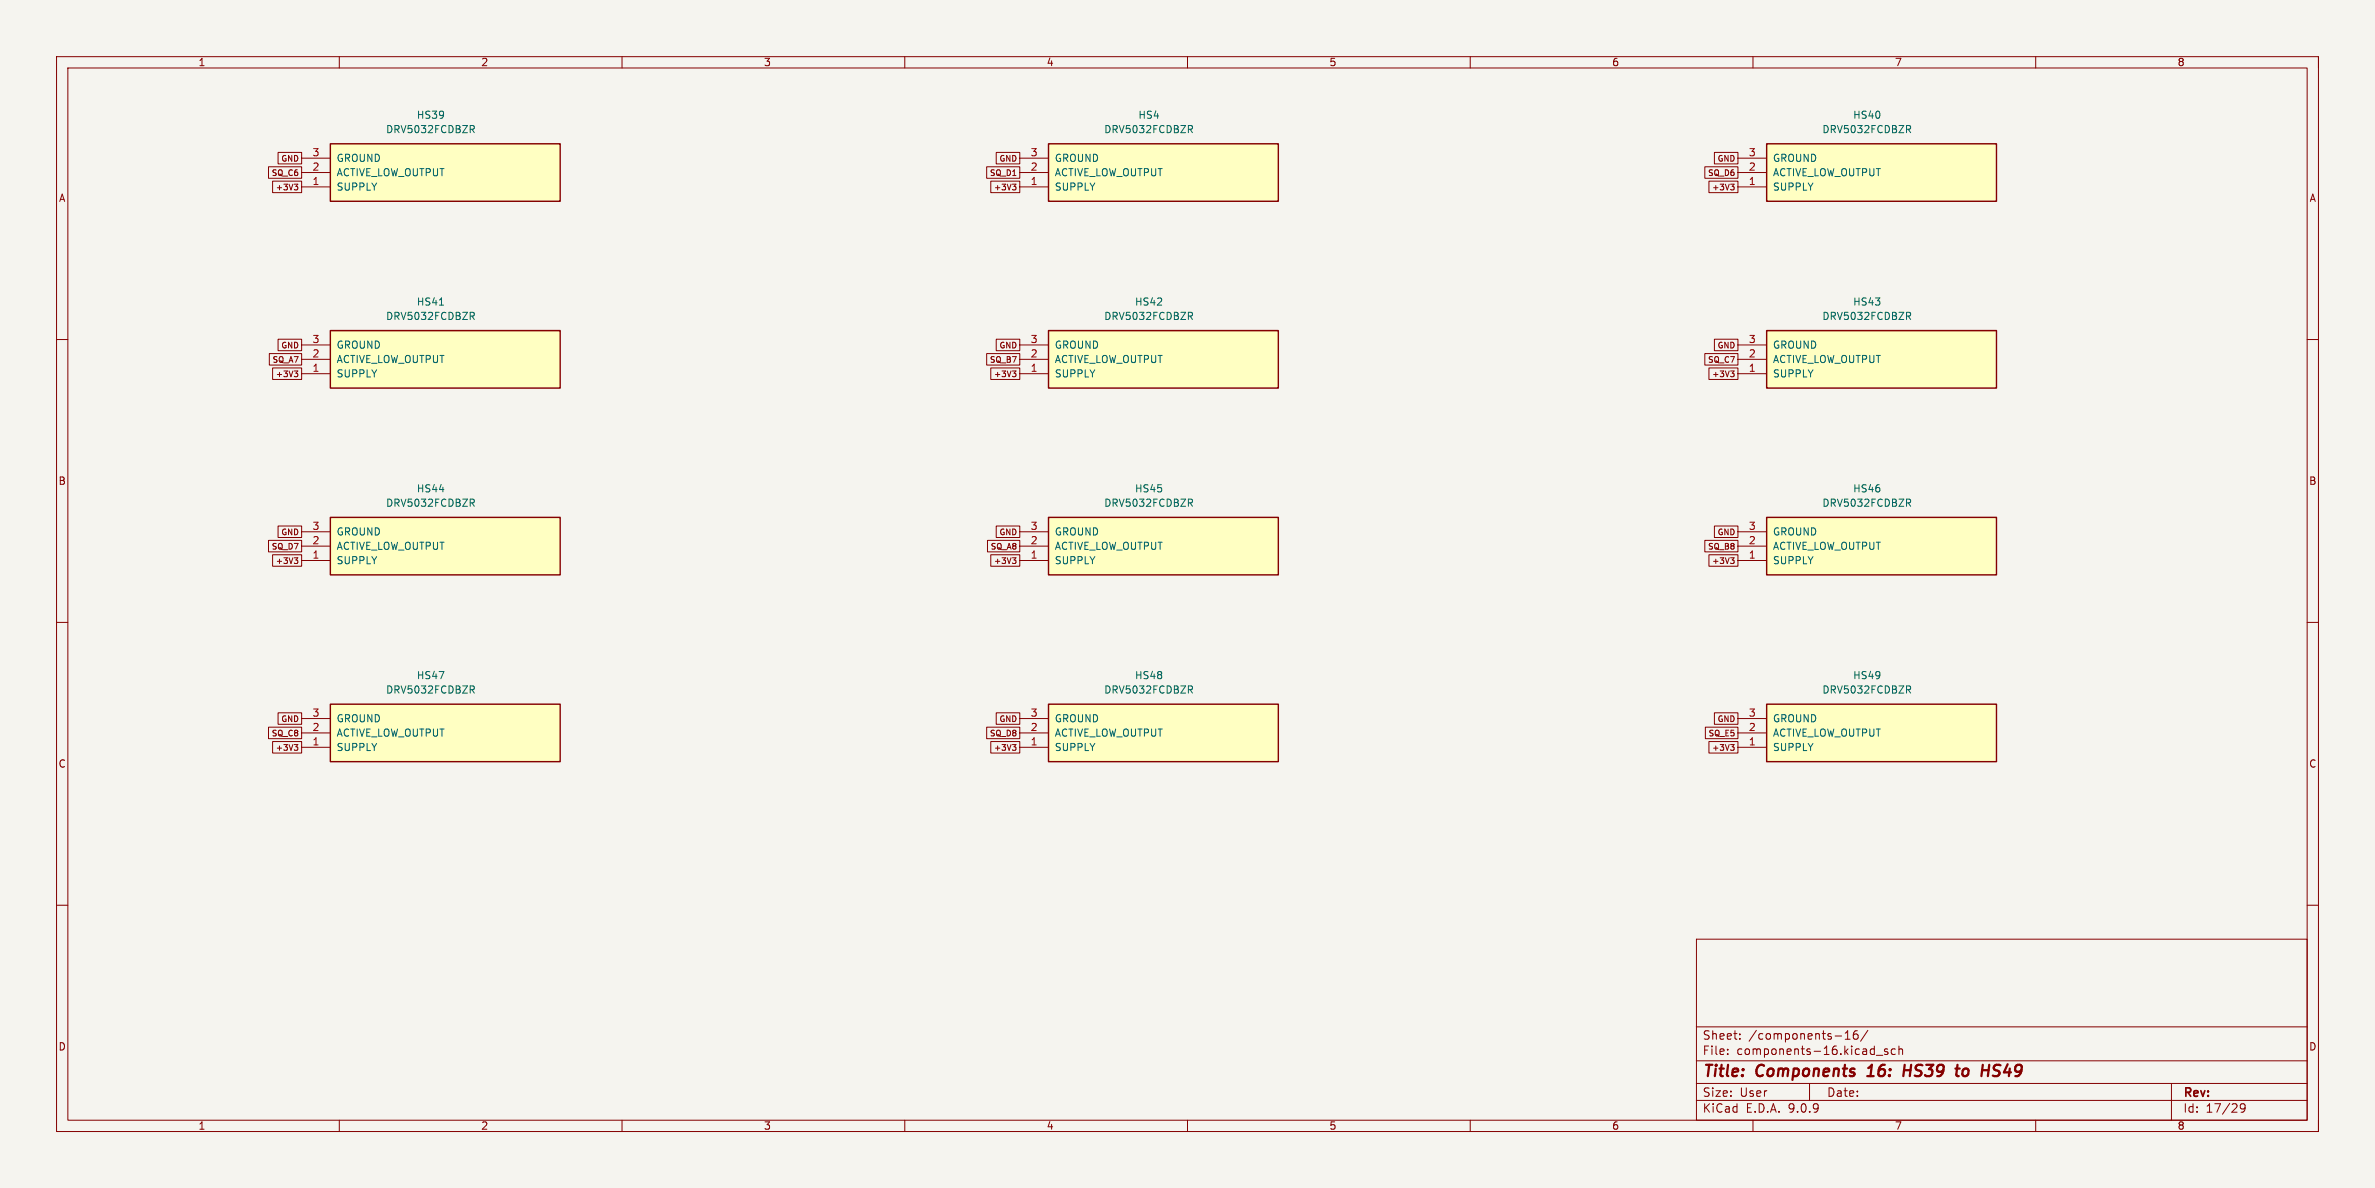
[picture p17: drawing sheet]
<svg xmlns="http://www.w3.org/2000/svg" width="420mm" height="210mm" viewBox="0 0 420 210" stroke-linecap="round" stroke-linejoin="round" font-family="sans-serif">
<defs><g id="words">
<g font-size="2.8" fill="#840000">
<text x="301" y="190.9">Title:</text>
<text x="310.7" y="190.9">Components</text>
<text x="331.2" y="190.9">16:</text>
<text x="338.3" y="190.9">HS39</text>
<text x="348.4" y="190.9">to</text>
<text x="353.7" y="190.9">HS49</text>
</g>
<g font-size="2.1" fill="#840000">
<text x="301" y="184">Sheet:</text>
<text x="309.2" y="184">/components-16/</text>
<text x="301" y="186.7">File:</text>
<text x="307.1" y="186.7">components-16.kicad_sch</text>
<text x="301" y="196.9">KiCad</text>
<text x="301" y="194.1">Size:</text>
<text x="307.7" y="194.1">User</text>
<text x="308.7" y="196.9">E.D.A.</text>
<text x="316.3" y="196.9">9.0.9</text>
<text x="323" y="194.1">Date:</text>
<text x="386" y="194.3">Rev:</text>
<text x="386" y="196.9">Id:</text>
<text x="390.1" y="196.9">17/29</text>
</g>
<g font-size="1.8" fill="#840000">
<text x="35" y="11.9">1</text>
<text x="85" y="11.9">2</text>
<text x="135" y="11.9">3</text>
<text x="185" y="11.9">4</text>
<text x="235" y="11.9">5</text>
<text x="285" y="11.9">6</text>
<text x="335" y="11.9">7</text>
<text x="385" y="11.9">8</text>
<text x="10.3" y="35.9">A</text>
<text x="408.3" y="35.9">A</text>
<text x="10.3" y="85.9">B</text>
<text x="408.3" y="85.9">B</text>
<text x="10.3" y="135.9">C</text>
<text x="408.3" y="135.9">C</text>
<text x="10.3" y="185.9">D</text>
<text x="408.3" y="185.9">D</text>
<text x="35" y="199.9">1</text>
<text x="85" y="199.9">2</text>
<text x="135" y="199.9">3</text>
<text x="185" y="199.9">4</text>
<text x="235" y="199.9">5</text>
<text x="285" y="199.9">6</text>
<text x="335" y="199.9">7</text>
<text x="385" y="199.9">8</text>
</g>
<g font-size="1.8" fill="#006464">
<text x="68.2" y="23.7">DRV5032FCDBZR</text>
<text x="73.6" y="21.2">HS39</text>
<text x="195.2" y="23.7">DRV5032FCDBZR</text>
<text x="201.2" y="21.2">HS4</text>
<text x="322.2" y="23.7">DRV5032FCDBZR</text>
<text x="327.6" y="21.2">HS40</text>
<text x="59.4" y="28.8">GROUND</text>
<text x="186.4" y="28.8">GROUND</text>
<text x="313.4" y="28.8">GROUND</text>
<text x="59.4" y="31.4">ACTIVE_LOW_OUTPUT</text>
<text x="59.4" y="33.9">SUPPLY</text>
<text x="186.4" y="31.4">ACTIVE_LOW_OUTPUT</text>
<text x="186.4" y="33.9">SUPPLY</text>
<text x="313.4" y="31.4">ACTIVE_LOW_OUTPUT</text>
<text x="313.4" y="33.9">SUPPLY</text>
<text x="68.2" y="56.8">DRV5032FCDBZR</text>
<text x="73.6" y="54.2">HS41</text>
<text x="195.2" y="56.8">DRV5032FCDBZR</text>
<text x="200.6" y="54.2">HS42</text>
<text x="322.2" y="56.8">DRV5032FCDBZR</text>
<text x="327.6" y="54.2">HS43</text>
<text x="59.4" y="61.8">GROUND</text>
<text x="59.4" y="64.4">ACTIVE_LOW_OUTPUT</text>
<text x="186.4" y="61.8">GROUND</text>
<text x="186.4" y="64.4">ACTIVE_LOW_OUTPUT</text>
<text x="313.4" y="61.8">GROUND</text>
<text x="313.4" y="64.4">ACTIVE_LOW_OUTPUT</text>
<text x="59.4" y="66.9">SUPPLY</text>
<text x="186.4" y="66.9">SUPPLY</text>
<text x="313.4" y="66.9">SUPPLY</text>
<text x="68.2" y="89.8">DRV5032FCDBZR</text>
<text x="73.6" y="87.2">HS44</text>
<text x="195.2" y="89.8">DRV5032FCDBZR</text>
<text x="200.6" y="87.2">HS45</text>
<text x="322.2" y="89.8">DRV5032FCDBZR</text>
<text x="327.6" y="87.2">HS46</text>
<text x="59.4" y="94.9">GROUND</text>
<text x="186.4" y="94.9">GROUND</text>
<text x="313.4" y="94.9">GROUND</text>
<text x="59.4" y="97.4">ACTIVE_LOW_OUTPUT</text>
<text x="59.4" y="99.9">SUPPLY</text>
<text x="186.4" y="97.4">ACTIVE_LOW_OUTPUT</text>
<text x="186.4" y="99.9">SUPPLY</text>
<text x="313.4" y="97.4">ACTIVE_LOW_OUTPUT</text>
<text x="313.4" y="99.9">SUPPLY</text>
<text x="68.2" y="122.8">DRV5032FCDBZR</text>
<text x="73.6" y="120.3">HS47</text>
<text x="195.2" y="122.8">DRV5032FCDBZR</text>
<text x="200.6" y="120.3">HS48</text>
<text x="322.2" y="122.8">DRV5032FCDBZR</text>
<text x="327.6" y="120.3">HS49</text>
<text x="59.4" y="127.9">GROUND</text>
<text x="59.4" y="130.4">ACTIVE_LOW_OUTPUT</text>
<text x="186.4" y="127.9">GROUND</text>
<text x="186.4" y="130.4">ACTIVE_LOW_OUTPUT</text>
<text x="313.4" y="127.9">GROUND</text>
<text x="313.4" y="130.4">ACTIVE_LOW_OUTPUT</text>
<text x="59.4" y="133">SUPPLY</text>
<text x="186.4" y="133">SUPPLY</text>
<text x="313.4" y="133">SUPPLY</text>
</g>
<g font-size="1.8" fill="#a90000">
<text x="55.2" y="27.7">3</text>
<text x="182.2" y="27.7">3</text>
<text x="309.2" y="27.7">3</text>
<text x="55.2" y="30.2">2</text>
<text x="55.2" y="32.8">1</text>
<text x="182.2" y="30.2">2</text>
<text x="182.2" y="32.8">1</text>
<text x="309.2" y="30.2">2</text>
<text x="309.2" y="32.8">1</text>
<text x="55.2" y="60.7">3</text>
<text x="55.2" y="63.3">2</text>
<text x="55.2" y="65.8">1</text>
<text x="182.2" y="60.7">3</text>
<text x="182.2" y="63.3">2</text>
<text x="182.2" y="65.8">1</text>
<text x="309.2" y="60.7">3</text>
<text x="309.2" y="63.3">2</text>
<text x="309.2" y="65.8">1</text>
<text x="55.2" y="93.7">3</text>
<text x="182.2" y="93.7">3</text>
<text x="309.2" y="93.7">3</text>
<text x="55.2" y="96.3">2</text>
<text x="55.2" y="98.8">1</text>
<text x="182.2" y="96.3">2</text>
<text x="182.2" y="98.8">1</text>
<text x="309.2" y="96.3">2</text>
<text x="309.2" y="98.8">1</text>
<text x="55.2" y="126.8">3</text>
<text x="55.2" y="129.3">2</text>
<text x="55.2" y="131.8">1</text>
<text x="182.2" y="126.8">3</text>
<text x="182.2" y="129.3">2</text>
<text x="182.2" y="131.8">1</text>
<text x="309.2" y="126.8">3</text>
<text x="309.2" y="129.3">2</text>
<text x="309.2" y="131.8">1</text>
</g>
<g font-size="1.4" fill="#840000">
<text x="49.6" y="28.8">GND</text>
<text x="176.6" y="28.8">GND</text>
<text x="303.6" y="28.8">GND</text>
<text x="47.9" y="31.3">SQ_C6</text>
<text x="48.6" y="33.8">+3V3</text>
<text x="174.9" y="31.3">SQ_D1</text>
<text x="175.6" y="33.8">+3V3</text>
<text x="301.9" y="31.3">SQ_D6</text>
<text x="302.6" y="33.8">+3V3</text>
<text x="48.1" y="64.3">SQ_A7</text>
<text x="49.6" y="61.8">GND</text>
<text x="174.9" y="64.3">SQ_B7</text>
<text x="176.6" y="61.8">GND</text>
<text x="301.9" y="64.3">SQ_C7</text>
<text x="303.6" y="61.8">GND</text>
<text x="48.6" y="66.9">+3V3</text>
<text x="175.6" y="66.9">+3V3</text>
<text x="302.6" y="66.9">+3V3</text>
<text x="49.6" y="94.8">GND</text>
<text x="176.6" y="94.8">GND</text>
<text x="303.6" y="94.8">GND</text>
<text x="47.9" y="97.3">SQ_D7</text>
<text x="48.6" y="99.9">+3V3</text>
<text x="175.1" y="97.3">SQ_A8</text>
<text x="175.6" y="99.9">+3V3</text>
<text x="301.9" y="97.3">SQ_B8</text>
<text x="302.6" y="99.9">+3V3</text>
<text x="47.9" y="130.4">SQ_C8</text>
<text x="49.6" y="127.8">GND</text>
<text x="174.9" y="130.4">SQ_D8</text>
<text x="176.6" y="127.8">GND</text>
<text x="302" y="130.4">SQ_E5</text>
<text x="303.6" y="127.8">GND</text>
<text x="48.6" y="132.9">+3V3</text>
<text x="175.6" y="132.9">+3V3</text>
<text x="302.6" y="132.9">+3V3</text>
</g>
</g></defs>
<path d="M0 0h420v210h-420z" fill="#f5f4ef" stroke="#f5f4ef" stroke-width=".18"/>
<g fill="none" stroke="#840000" stroke-width=".18">
<path d="M10 10h400v190h-400zM12 12h396v186h-396zM60 10v2M110 10v2M160 10v2M210 10v2M260 10v2M310 10v2M360 10v2M410 10v2M10 60h2M408 60h2"/>
<path d="M10 110h2M408 110h2M10 160h2M300 166h108v32h-108zM408 160h2M60 198v2M110 198v2M160 198v2M210 198v2M260 198v2M300 194.5h108M300 191.5h108"/>
<path d="M300 187.5h108M300 181.5h108M305.5 186.3v.1M305.5 185.5v.1M307.7 183.6v.1M307.7 182.8v.1M310 198v2M320 191.5v3M324.5 183.1h1.2M326.3 183.7h.9M326.3 182.6l.4-.4v1.5M328.5 182.2a.59 .59 0 0 0-.8 .6v.6l.2 .2 .4 .1 .2-.1 .1-.5-.1-.3h-.5l-.3 .3"/>
<path d="M330.3 182.1l-1.3 2M331.8 186.5h1.2M333.8 185.5l-.3-.1-.3 .2 .1 .2 .5 .2v.3h-.6M335.2 185.5l-.5-.1-.2 .3v.4l.1 .2h.6M335.8 185.5l.2-.1 .4 .1 .1 .9M335.8 184.9v1.5M360 198v2M384 191.5v6.5M397 195.7l-.3 .3h-.2l-.3-.3 .1-.5 .4-.1 .3 .1a.99 .99 0 0 1-.4 1.4h-.3M410 198v2"/>
</g>
<path d="M330.2 190.2h1.1M330.8 188.5l-.4 .3M336.7 189.2h1.2M336.8 188.2l-.2 2M345.8 188.9h.8M346.2 190.2h.2M347.8 188.9a.62 .62 0 0 0-.7 .4v.7a.52 .52 0 0 0 .7 .1M352.4 190.1l.8 .1M353 188.2l-.2 .1a.46 .46 0 0 0-.2 .5 .46 .46 0 0 0 .3 .4" fill="none" stroke="#840000" stroke-width=".4"/>
<path d="M185.4 91.5h40.7v10.1h-40.7z" fill="#ffffc2"/>
<path d="M185.4 91.5h40.7v10.1h-40.7z" fill="none" stroke="#840000" stroke-width=".25"/>
<path d="M180.3 94h5.1M180.3 96.5h5.1M180.3 99.1h5.1" fill="none" stroke="#840000" stroke-width=".18"/>
<path d="M210.2 88.2h.4l.3 .3-.1 .3-.6 .1M210.5 88.9l.4 .6" fill="none" stroke="#006464" stroke-width=".18"/>
<path d="M312.4 25.4h40.7v10.2h-40.7z" fill="#ffffc2"/>
<path d="M312.4 25.4h40.7v10.2h-40.7z" fill="none" stroke="#840000" stroke-width=".25"/>
<path d="M307.3 28h5.1M307.3 30.5h5.1M307.3 33h5.1" fill="none" stroke="#840000" stroke-width=".18"/>
<path d="M337.2 22.2h.4l.3 .2-.1 .4-.6 .1M337.5 22.9l.4 .6" fill="none" stroke="#006464" stroke-width=".18"/>
<path d="M185.4 124.5h40.7v10.1h-40.7z" fill="#ffffc2"/>
<path d="M185.4 124.5h40.7v10.1h-40.7z" fill="none" stroke="#840000" stroke-width=".25"/>
<path d="M180.3 127h5.1M180.3 129.6h5.1M180.3 132.1h5.1" fill="none" stroke="#840000" stroke-width=".18"/>
<path d="M210.2 121.2h.4l.3 .3-.1 .4h-.6M210.5 121.9l.4 .6" fill="none" stroke="#006464" stroke-width=".18"/>
<path d="M58.4 124.5h40.7v10.1h-40.7z" fill="#ffffc2"/>
<path d="M58.4 124.5h40.7v10.1h-40.7z" fill="none" stroke="#840000" stroke-width=".25"/>
<path d="M53.3 127h5.1M53.3 129.6h5.1M53.3 132.1h5.1" fill="none" stroke="#840000" stroke-width=".18"/>
<path d="M83.2 121.2h.4l.3 .3-.1 .4h-.6M83.5 121.9l.4 .6" fill="none" stroke="#006464" stroke-width=".18"/>
<path d="M312.4 58.4h40.7v10.2h-40.7z" fill="#ffffc2"/>
<path d="M312.4 58.4h40.7v10.2h-40.7z" fill="none" stroke="#840000" stroke-width=".25"/>
<path d="M307.3 61h5.1M307.3 63.5h5.1M307.3 66.1h5.1" fill="none" stroke="#840000" stroke-width=".18"/>
<path d="M337.2 55.2h.4l.3 .2-.1 .4-.6 .1M337.5 55.9l.4 .6" fill="none" stroke="#006464" stroke-width=".18"/>
<path d="M58.4 91.5h40.7v10.1h-40.7z" fill="#ffffc2"/>
<path d="M58.4 91.5h40.7v10.1h-40.7z" fill="none" stroke="#840000" stroke-width=".25"/>
<path d="M53.3 94h5.1M53.3 96.5h5.1M53.3 99.1h5.1" fill="none" stroke="#840000" stroke-width=".18"/>
<path d="M83.2 88.2h.4l.3 .3-.1 .3-.6 .1M83.5 88.9l.4 .6" fill="none" stroke="#006464" stroke-width=".18"/>
<path d="M58.4 58.4h40.7v10.2h-40.7z" fill="#ffffc2"/>
<path d="M58.4 58.4h40.7v10.2h-40.7z" fill="none" stroke="#840000" stroke-width=".25"/>
<path d="M53.3 61h5.1M53.3 63.5h5.1M53.3 66.1h5.1" fill="none" stroke="#840000" stroke-width=".18"/>
<path d="M77.7 53.9h.7M83.2 55.2h.4l.3 .2-.1 .4-.6 .1M83.5 55.9l.4 .6" fill="none" stroke="#006464" stroke-width=".18"/>
<path d="M58.4 25.4h40.7v10.2h-40.7z" fill="#ffffc2"/>
<path d="M58.4 25.4h40.7v10.2h-40.7z" fill="none" stroke="#840000" stroke-width=".25"/>
<path d="M53.3 28h5.1M53.3 30.5h5.1M53.3 33h5.1" fill="none" stroke="#840000" stroke-width=".18"/>
<path d="M83.2 22.2h.4l.3 .2-.1 .4-.6 .1M83.5 22.9l.4 .6" fill="none" stroke="#006464" stroke-width=".18"/>
<path d="M312.4 91.5h40.7v10.1h-40.7z" fill="#ffffc2"/>
<path d="M312.4 91.5h40.7v10.1h-40.7z" fill="none" stroke="#840000" stroke-width=".25"/>
<path d="M307.3 94h5.1M307.3 96.5h5.1M307.3 99.1h5.1" fill="none" stroke="#840000" stroke-width=".18"/>
<path d="M337.2 88.2h.4l.3 .3-.1 .3-.6 .1M337.5 88.9l.4 .6" fill="none" stroke="#006464" stroke-width=".18"/>
<path d="M312.4 124.5h40.7v10.1h-40.7z" fill="#ffffc2"/>
<path d="M312.4 124.5h40.7v10.1h-40.7z" fill="none" stroke="#840000" stroke-width=".25"/>
<path d="M307.3 127h5.1M307.3 129.6h5.1M307.3 132.1h5.1" fill="none" stroke="#840000" stroke-width=".18"/>
<path d="M337.2 121.2h.4l.3 .3-.1 .4h-.6M337.5 121.9l.4 .6" fill="none" stroke="#006464" stroke-width=".18"/>
<path d="M185.4 25.4h40.7v10.2h-40.7z" fill="#ffffc2"/>
<path d="M185.4 25.4h40.7v10.2h-40.7z" fill="none" stroke="#840000" stroke-width=".25"/>
<path d="M180.3 28h5.1M180.3 30.5h5.1M180.3 33h5.1" fill="none" stroke="#840000" stroke-width=".18"/>
<path d="M210.2 22.2h.4l.3 .2-.1 .4-.6 .1M210.5 22.9l.4 .6" fill="none" stroke="#006464" stroke-width=".18"/>
<path d="M185.4 58.4h40.7v10.2h-40.7z" fill="#ffffc2"/>
<path d="M185.4 58.4h40.7v10.2h-40.7z" fill="none" stroke="#840000" stroke-width=".25"/>
<g fill="none" stroke="#840000" stroke-width=".18">
<path d="M47.5 29.5h5.8v2h-5.8zM48.2 32h5.1v2.1h-5.1zM49.2 26.9h4.1v2.1h-4.1zM52 32.6h.7l-.4 .3 .3 .1 .1 .4-.2 .2h-.3M174.5 29.5h5.8v2h-5.8zM175.2 32h5.1v2.1h-5.1zM176.2 26.9h4.1v2.1h-4.1zM179 32.6h.7l-.4 .3 .3 .1 .1 .4-.2 .2h-.3M301.5 29.5h5.8v2h-5.8zM302.2 32h5.1v2.1h-5.1zM303.2 26.9h4.1v2.1h-4.1zM306 32.6h.7l-.4 .3 .3 .1 .1 .4-.2 .2h-.3"/>
<path d="M49.2 60h4.1v2h-4.1zM176.2 60h4.1v2h-4.1zM303.2 60h4.1v2h-4.1zM47.6 62.5h5.7v2h-5.7zM48.2 65h5.1v2.1h-5.1zM52 65.6h.7l-.4 .4 .3 .1 .1 .3-.2 .2h-.3M174.5 62.5h5.8v2h-5.8zM175.2 65h5.1v2.1h-5.1zM179 65.6h.7l-.4 .4 .3 .1 .1 .3-.2 .2h-.3M180.3 61h5.1M180.3 63.5h5.1M180.3 66.1h5.1"/>
<path d="M301.5 62.5h5.8v2h-5.8zM302.2 65h5.1v2.1h-5.1zM306 65.6h.7l-.4 .4 .3 .1 .1 .3-.2 .2h-.3M47.5 95.5h5.8v2.1h-5.8zM48.2 98.1h5.1v2h-5.1zM49.2 93h4.1v2h-4.1zM52 98.6h.7l-.4 .4 .3 .1 .1 .3-.2 .2h-.3M174.6 95.5h5.7v2.1h-5.7zM175.2 98.1h5.1v2h-5.1zM176.2 93h4.1v2h-4.1zM179 98.6h.7l-.4 .4 .3 .1 .1 .3-.2 .2h-.3M301.5 95.5h5.8v2.1h-5.8z"/>
<path d="M302.2 98.1h5.1v2h-5.1zM303.2 93h4.1v2h-4.1zM306 98.6h.7l-.4 .4 .3 .1 .1 .3-.2 .2h-.3M47.5 128.5h5.8v2.1h-5.8zM48.2 131.1h5.1v2h-5.1zM49.2 126h4.1v2h-4.1zM52 131.6h.7l-.4 .4 .3 .1 .1 .3-.2 .2h-.3M174.5 128.5h5.8v2.1h-5.8zM175.2 131.1h5.1v2h-5.1zM176.2 126h4.1v2h-4.1zM179 131.6h.7l-.4 .4 .3 .1 .1 .3-.2 .2h-.3M301.6 128.5h5.7v2.1h-5.7z"/>
<path d="M302.2 131.1h5.1v2h-5.1zM303.2 126h4.1v2h-4.1zM306 131.6h.7l-.4 .4 .3 .1 .1 .3-.2 .2h-.3"/>
</g>
<path d="M210.2 55.2h.4l.3 .2-.1 .4-.6 .1M210.5 55.9l.4 .6" fill="none" stroke="#006464" stroke-width=".18"/>
<use href="#words"/>
</svg>
